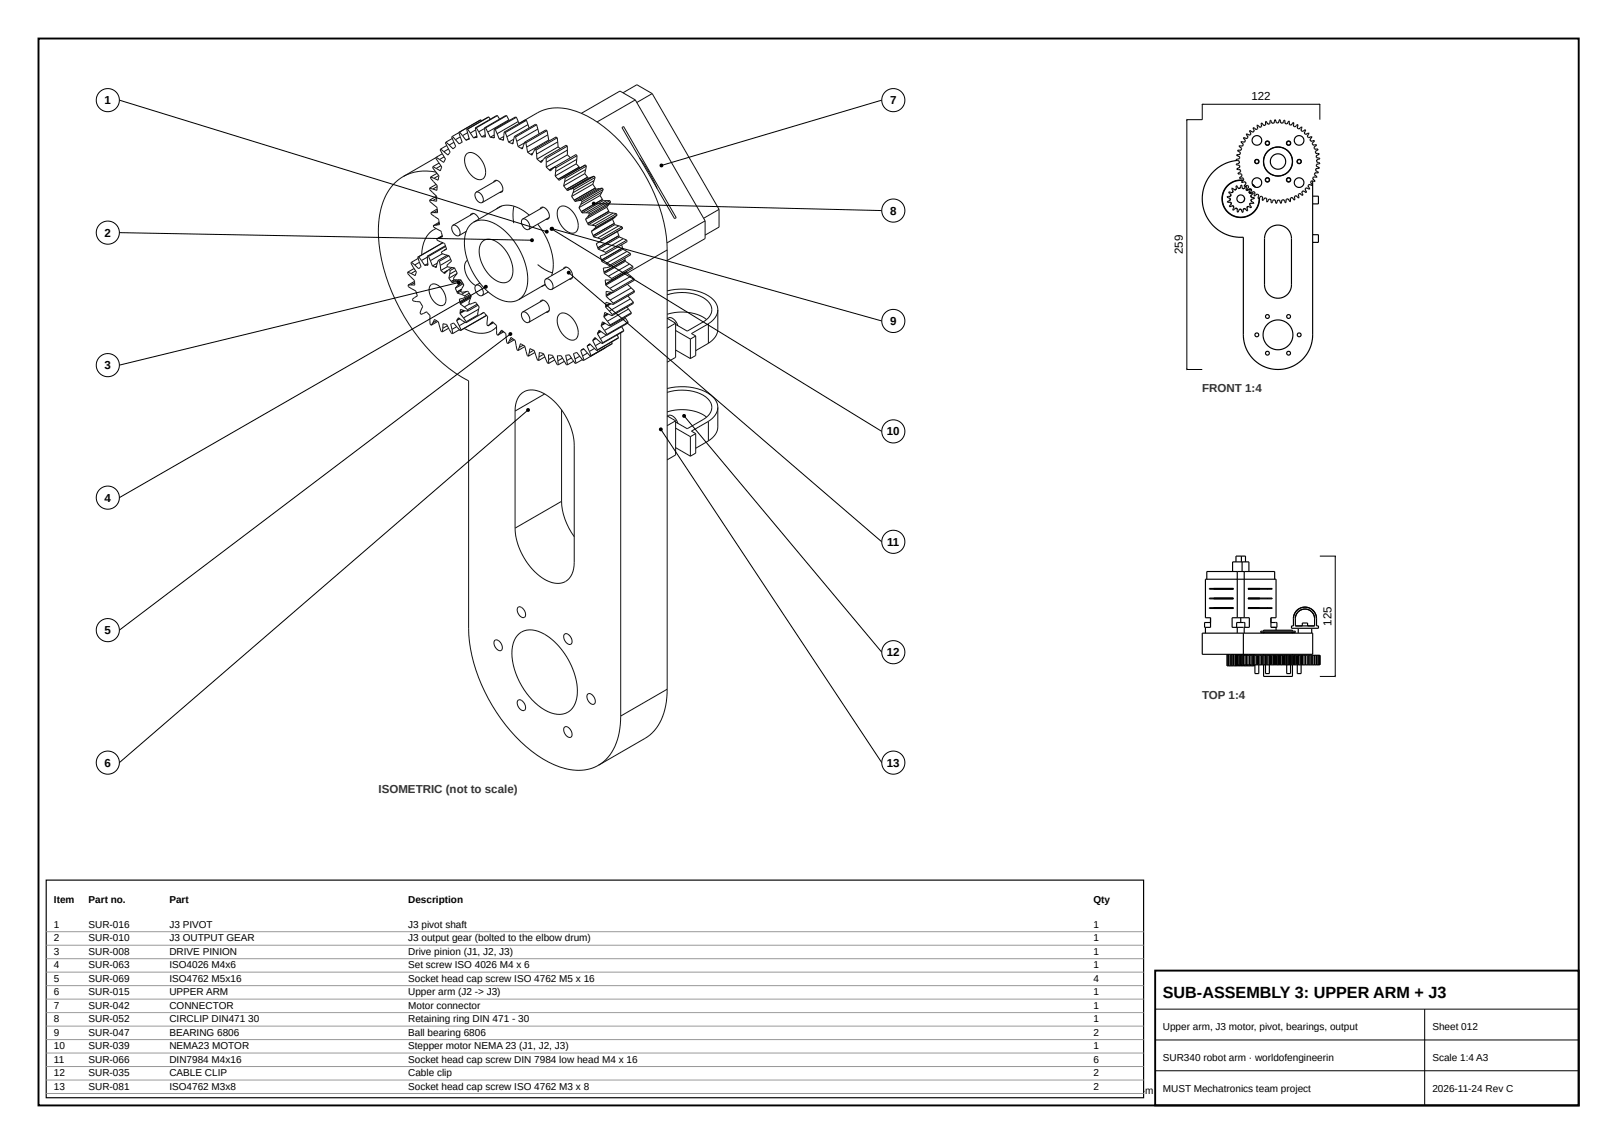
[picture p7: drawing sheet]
<svg xmlns="http://www.w3.org/2000/svg" width="420mm" height="297mm" viewBox="0 0 420 297" stroke-linecap="round" stroke-linejoin="round" font-family="sans-serif">
<defs><g id="words">
<text font-size="4.2" x="302" y="259">SUB-ASSEMBLY 3: UPPER ARM + J3</text>
<g font-size="3">
<text x="27.2" y="27.1">1</text>
<text x="231.2" y="27.1">7</text>
<text x="325" y="26.1">122</text>
<text x="231.2" y="55.7">8</text>
<text x="27.2" y="61.4">2</text>
<text x="307.2" y="66" transform="rotate(-90 307.2 66)">259</text>
<text x="231.2" y="84.4">9</text>
<text x="27.2" y="95.8">3</text>
<text x="230.3" y="113">10</text>
<text x="27.2" y="130.2">4</text>
<text x="230.4" y="141.7">11</text>
<text x="27.2" y="164.6">5</text>
<text x="345.8" y="162.5" transform="rotate(-90 345.8 162.5)">125</text>
<text x="230.3" y="170.4">12</text>
<text x="27.2" y="199">6</text>
<text x="230.3" y="199">13</text>
</g>
<g font-size="3" fill="#333">
<text x="312.2" y="101.9">FRONT 1:4</text>
<text x="312.2" y="181.6">TOP 1:4</text>
<text x="98.3" y="206">ISOMETRIC (not to scale)</text>
</g>
<g font-size="2.6">
<text x="14" y="234.5">Item</text>
<text x="23" y="234.5">Part no.</text>
<text x="44" y="234.5">Part</text>
<text x="106" y="234.5">Description</text>
<text x="284" y="234.5">Qty</text>
<text x="14" y="240.9">1</text>
<text x="14" y="244.4">2</text>
<text x="23" y="240.9">SUR-016</text>
<text x="23" y="244.4">SUR-010</text>
<text x="44" y="240.9">J3 PIVOT</text>
<text x="44" y="244.4">J3 OUTPUT GEAR</text>
<text x="106" y="240.9">J3 pivot shaft</text>
<text x="106" y="244.4">J3 output gear (bolted to the elbow drum)</text>
<text x="284" y="240.9">1</text>
<text x="284" y="244.4">1</text>
<text x="14" y="247.9">3</text>
<text x="14" y="251.4">4</text>
<text x="23" y="247.9">SUR-008</text>
<text x="23" y="251.4">SUR-063</text>
<text x="44" y="247.9">DRIVE PINION</text>
<text x="44" y="251.4">ISO4026 M4x6</text>
<text x="106" y="247.9">Drive pinion (J1, J2, J3)</text>
<text x="106" y="251.4">Set screw ISO 4026 M4 x 6</text>
<text x="284" y="247.9">1</text>
<text x="284" y="251.4">1</text>
<text x="14" y="254.9">5</text>
<text x="23" y="254.9">SUR-069</text>
<text x="44" y="254.9">ISO4762 M5x16</text>
<text x="106" y="254.9">Socket head cap screw ISO 4762 M5 x 16</text>
<text x="284" y="254.9">4</text>
<text x="14" y="258.4">6</text>
<text x="14" y="261.9">7</text>
<text x="23" y="258.4">SUR-015</text>
<text x="23" y="261.9">SUR-042</text>
<text x="44" y="258.4">UPPER ARM</text>
<text x="44" y="261.9">CONNECTOR</text>
<text x="106" y="258.4">Upper arm (J2 -&gt; J3)</text>
<text x="106" y="261.9">Motor connector</text>
<text x="284" y="258.4">1</text>
<text x="284" y="261.9">1</text>
<text x="14" y="265.4">8</text>
<text x="14" y="268.9">9</text>
<text x="23" y="265.4">SUR-052</text>
<text x="23" y="268.9">SUR-047</text>
<text x="44" y="265.4">CIRCLIP DIN471</text>
<text x="44" y="268.9">BEARING 6806</text>
<text x="64.4" y="265.4">30</text>
<text x="106" y="265.4">Retaining ring DIN 471 - 30</text>
<text x="106" y="268.9">Ball bearing 6806</text>
<text x="284" y="265.4">1</text>
<text x="284" y="268.9">2</text>
<text x="302" y="267.5">Upper arm, J3 motor, pivot, bearings, output</text>
<text x="372" y="267.5">Sheet 012</text>
<text x="14" y="272.4">10</text>
<text x="14" y="275.9">11</text>
<text x="23" y="272.4">SUR-039</text>
<text x="23" y="275.9">SUR-066</text>
<text x="44" y="272.4">NEMA23 MOTOR</text>
<text x="44" y="275.9">DIN7984 M4x16</text>
<text x="106" y="272.4">Stepper motor NEMA 23 (J1, J2, J3)</text>
<text x="106" y="275.9">Socket head cap screw DIN 7984 low head M4 x 16</text>
<text x="284" y="272.4">1</text>
<text x="284" y="275.9">6</text>
<text x="302" y="275.5">SUR340 robot arm · worldofengineerin</text>
<text x="372" y="275.5">Scale 1:4 A3</text>
<text x="14" y="279.4">12</text>
<text x="23" y="279.4">SUR-035</text>
<text x="44" y="279.4">CABLE CLIP</text>
<text x="106" y="279.4">Cable clip</text>
<text x="284" y="279.4">2</text>
<text x="14" y="282.9">13</text>
<text x="23" y="282.9">SUR-081</text>
<text x="44" y="282.9">ISO4762 M3x8</text>
<text x="106" y="282.9">Socket head cap screw ISO 4762 M3 x 8</text>
<text x="230" y="284">Units mm · First-angle projection (ISO 128-30) · ISO 2768-</text>
<text x="284" y="282.9">2</text>
<text x="297.4" y="284">m</text>
<text x="302" y="283.5">MUST Mechatronics team project</text>
<text x="372" y="283.5">2026-11-24 Rev C</text>
</g>
</g></defs>
<path d="M10 10h400v277h-400zM300 252h110v35h-110z" fill="none" stroke="#000" stroke-width=".5"/>
<path d="M31 26l111 34.2M342.8 31.1v-4h-30.6v4h-4v64.8h4M342.8 144.4h4v31.2h-4M300 262h110M300 270h110M300 278h110M370 262v25" fill="none" stroke="#000" stroke-width=".26"/>
<g fill="none" stroke="#111" stroke-width=".26">
<path d="M114.4 38.7l.9 .7M114.4 38.7l-.1 .2 1.4 2.4-.1 .2M114.9 39.9l-1.6 .9M115.3 39.4l1 .9 .5-.6M115.8 36.9l.9 .8M115.8 36.9l-.1 .2 1.2 2.4-.1 .2M116 37.8l-1.6 .9M116.5 38.7l-1.2 .7M116.8 39.7h.1M117.5 36l-1.7 .9M117.5 35.4l.8 .9M117.5 35.4l-.2 .2 1.1 2.4-.7 .7-1-1"/>
<path d="M117.9 37l-1.2 .7M118.3 36.3l.9 1.1 .6-.4M119.1 34.4l.3-.1 .7 .9M119.1 34.4l.4 1.1M119.2 34.4l-1.7 1M119.5 35.5l.5 1.4-.2 .1M119.5 35.5l-1.2 .8M119.8 37h.1M120.1 35.2l.9 1.2M121.2 33.6l.7 2.5-.2 .1M121.4 34.5l-1.3 .7M121.4 33.5l.7 1"/>
<path d="M121.4 33.5l-.2 .1M121.7 36.2l-.7 .2M121.7 36.2h.1M121.8 35.9l-.8 .5M121.9 36.1l-.2 .1M122.1 34.5l.9 1.3M123.4 33.2l.5 2.4-.2 .1M123.5 33.7l-1.4 .8M123.7 35.7h.1M123.7 35.7l-.7 .1M123.7 33.2l.6 1M123.7 33.2h-.3"/>
<path d="M123.8 35.3l-.8 .5M123.9 35.6l-.2 .1M124.3 34.2l.8 1.3M124.9 31.1l.2 .3M124.9 31.1l-.3 .1M124.9 31.1l-5.8 3.3M125.8 33.2h.3M125.8 33.2l.3 2.3h-.2M125.8 35.5h.1M125.8 35.5h-.7M125.8 35.5l.3-.1-.2 .1M125.8 33.4l-1.5 .8"/>
<path d="M126 35l-.9 .5M126.1 33.2l.6 1.1M126.7 34.3l.6 1.3M126.9 30.4l.4 .6M126.9 30.4l-5.7 3.2M126.9 30.4l-5.5 3.1M127.3 35.6l.8 .2M128.1 35.8h.1M128.3 33.6h.3M128.3 33.6l.1 2.2h-.3M128.3 35.1l-1 .5M128.4 35.6l-.3 .2"/>
<path d="M128.6 33.6l.5 1.1M129.1 34.7l.6 1.4M129.2 30l.5 .9M129.2 30l-5.8 3.2M129.2 30l-5.5 3.2M129.7 36.1l.8 .2M130.5 36.3h.1M130.8 36.2l-.3 .1M130.8 35.4l-1.1 .7M130.9 34.3l.3 .1M130.9 34.3l-.2 2.1-.2-.1M131.2 34.4l.4 1.1"/>
<path d="M131.6 30l.5 1.1M131.6 30h-.3l-5.5 3.2M131.6 30l-5.5 3.2M131.6 35.5l.5 1.4M132.1 36.9l.8 .4M132.1 31.1l.1 .2M132.1 31.1l-5.4 3.2M132.9 37.3h.1M132.9 37.3l.3-.2-.3 .2M133.4 36.1l-1.3 .8M133.6 35.4l.3 .2M133.6 35.4l-.4 2-.3-.1"/>
<path d="M133.9 35.6l.3 1.1M134.1 30.5l.5 1.1M134.1 30.5l-.3-.1-5.5 3.2M134.1 30.5l-5.5 3.1M134.2 36.7l.3 1.4M134.5 38.1l.9 .4M134.6 31.6l.2 .5 4.7-2.8a12.5 12.5 0 0 1 11.6 .2 38.4 38.4 0 0 1 17 17.1 39.6 39.6 0 0 1 5.2 18.3M134.6 31.6l-5.5 3.1M135.4 38.5h.1M135.4 38.5l.4-.2-.4 .2M136.2 37.1l-1.7 1M136.3 36.9l.3 .2"/>
<path d="M136.3 36.9l-.6 1.8-.3-.2M136.6 37.1l.2 1.1M136.7 31.2l.4 1.2M136.7 31.2l-.3-.1-5.5 3.2M136.7 31.2l-5.5 3.2M136.8 38.2l.2 1.3M137 39.5l.8 .6M137.1 32.4l.3 .8M137.1 32.4l-5.5 3.1M138.3 39.9l-.4 .2M138.4 39.8l-.6 .3M138.9 38.7l.3 .3"/>
<path d="M138.9 38.7l-.8 1.6-.2-.2M139.2 39l.1 1M139.4 32.4l.3 1.1M139.4 32.4l-.3-.1-5.5 3.1M139.4 32.4l-5.5 3.2M139.7 33.5l.3 1.3M139.7 33.5l-5.5 3.2M142 33.9l.3 1.1M142 33.9l-.2-.2-5.5 3.2M142 33.9l-5.4 3.2M142.3 35l.2 1.4M142.3 35l-5.5 3.2"/>
<path d="M142.5 36.4l.2 .1M142.5 36.4l-5.5 3.1M144.7 35.8l.1 1M144.7 35.8l-.3-.2-5.5 3.1M144.7 35.8l-5.5 3.2M144.8 36.8l.1 1.3M144.8 36.8l-5.5 3.2M144.9 38.1l.6 .5M144.9 38.1l-5.4 3.2M147.3 38v1M147.3 38l-.3-.3-5.5 3.2M147.3 38l-5.5 3.1"/>
<path d="M147.3 39v1.2M147.3 39l-5.4 3.1M161.5 33.1l.5-.2 13.6 23.6-.4 .3zM161.8 24.1l3.6-2.1 4 2.3M165 25.9l18.1 31.4M165 25.9l-4-2.3-10 5.8M165 25.9l-9.9 5.8M169.4 24.3l-4 2.3M169.4 24.3l17.3 30.1M104.7 45.9a14.3 14.3 0 0 0-6.3 11.6 42.2 42.2 0 0 0 6.6 24.7 42.7 42.7 0 0 0 16.7 16.7v64.2a43.9 43.9 0 0 0 13.5 29.5 24.6 24.6 0 0 0 13.6 7.3 10.7 10.7 0 0 0 6.6-1.2M111.6 48.9l.8 .2M111.6 48.9v.3l1.8 1.8v1.3l-1-.2"/>
<path d="M111.6 52v.3l1.9 1.6 .1 1.3h-.9M111.6 52l.8 .1M111.8 46l.9 .3M111.8 46v.3l1.8 1.9-.1 .3M111.9 55.2l.1 .4 1.9 1.3 .3 1.4-1 .1M112.4 43.3l.9 .4M112.4 43.3l-.1 .2 1.7 2.2-.1 .2M112.5 58.6l.1 .4 1.9 1 .1 .4M112.7 55.2h-.8M113.2 44.7a12.3 12.3 0 0 0-8.5 1.2M113.2 58.4l-.7 .2M113.3 59.3a6.3 6.3 0 0 0-3.7 5.8l-.1 1.1"/>
<path d="M113.3 40.9l-8.6 5M113.3 47.9l-1.7 1M113.3 40.8l.8 .6M113.3 40.8l-.1 .3 1.5 2.2-.3 1.1-1.1-.7M113.4 50.9l-1.8 1.1M113.4 51.5l-1 .6M113.5 45l-1.7 1M113.5 48.5v.9l-1.1-.3M113.5 48.5h.1M113.5 48.4l-1.1 .7M113.5 54.3l-1.6 .9M113.6 54.7l-.9 .5"/>
<path d="M113.9 45.9l-.1 .9-1.1-.5M113.9 45.9h.1M113.9 45.6l-1.2 .7M114 42.3l-1.6 1M114 57.7l-1.5 .9M114.1 58l-.9 .4M114.1 41.4l1.1 .8 .4-.7M114.5 43l-1.2 .7M115.3 40.7l-1.2 .7M115.6 41.5h.1M117.6 58.5a1.79 1.79 0 0 1 1.6 2.7M117.6 58.5a1.79 1.79 0 0 0 1.6 2.7"/>
<path d="M121.1 40a1.99 1.99 0 0 1 2.9 .4 4.8 4.8 0 0 1 1.7 5.8 1.94 1.94 0 0 1-2.9-.3 5.1 5.1 0 0 1-1.8-5.7zM122.2 55.9a1.02 1.02 0 0 1 1-.5 1.02 1.02 0 0 1 .8 .8l.4 .7M123 55.4l-5.4 3.1M123 57.7a6.6 6.6 0 0 1 7 1.4 18 18 0 0 1 7 14.5 5.4 5.4 0 0 1-2.4 4.2M123 57.7a6.2 6.2 0 0 0-2.4 6.3 18.1 18.1 0 0 0 9 13.7l.8 .3a5 5 0 0 0 4.2-.2M123.7 49.9a1.79 1.79 0 0 1 1.5 2.7M123.7 49.9a1.79 1.79 0 0 0 1.5 2.7M128.2 47.3a.9 .9 0 0 1 .8-.5 .9 .9 0 0 1 .8 .6 1.75 1.75 0 0 1 .4 2.5l-.5 .1M128.9 54.3a5.4 5.4 0 0 1 6.4 .1l2.2 1.5M129 46.8l-5.3 3.1M130.3 53.5l-7.3 4.2M130.5 49.5l-5.3 3.1"/>
<path d="M133.5 53.5l-.3 2.1 .2 2.3M135.7 56.9a1.79 1.79 0 0 1 1.6 2.7M135.7 56.9a1.79 1.79 0 0 0 1.6 2.7M137.3 55.7h.1M137.8 40.1h.1M139.3 40l.2 1.3M139.5 41.3l.8 .7M139.7 58.2a15.7 15.7 0 0 1 3.7 12.7l-.2 .7M140.3 54.3a.9 .9 0 0 1 .8-.6 .9 .9 0 0 1 .8 .6 1.75 1.75 0 0 1 .4 2.6h-.5M140.3 42h.1M141 41.6l-.7 .4M141.1 53.8l-5.4 3.1"/>
<path d="M141.5 40.9l.3 .2M141.5 40.9l-1 1.3-.2-.2M141.8 41.1l.1 1M141.9 43.4l.8 .7M141.9 42.1v1.3M142.6 56.5l-5.3 3.1M142.7 44.1v.1M144 43.4l-1.3 .8M144.1 43.3l-1.4 .8M144.1 43.3l.3 .3M144.1 43.3l-1.2 1.1-.2-.2M144.2 45.7l.7 .8"/>
<path d="M144.3 44.5l-.1 1.2M144.4 43.6l-.1 .9M144.9 46.5l.1 .1M145.2 53.9a1.99 1.99 0 0 1 2.9 .4 4.8 4.8 0 0 1 1.6 5.8 1.94 1.94 0 0 1-2.8-.3 5.1 5.1 0 0 1-1.9-5.7zM145.9 46.3l-.7 .5-.2-.2M146.4 48.3l.7 .9M146.6 47.2l-.2 1.1M146.8 46.3l-.2 .9M146.8 46.3l-.3-.3-.6 .3M147.1 49.2h.1M147.1 49.2l.2 .3M147.3 40.2l.8 .8"/>
<path d="M147.3 40.2l-5.4 3.2M148.1 49.1l-.8 .4M148.4 51l.7 1M148.8 50l-.4 1M148.8 48.9l.3 .3M148.8 48.9l-.7 .2M149.1 49.2l-.3 .8M149.1 52h.1M149.1 52l.2 .3M149.7 42.5l.7 .9M149.7 42.5l-5.5 3.2M149.8 41.4l-.1 1.1"/>
<path d="M149.8 41.4l-5.5 3.1M149.9 40.4l-.1 1M149.9 40.4l-.3-.3-5.5 3.2M149.9 40.4l-5.5 3.2M150.2 52.1l-.9 .2M150.4 53.9l.6 1M150.4 43.4h.1M150.4 43.4l-5.5 3.1M150.4 43.4l.2 .2M150.4 43.4l-5.4 3.2M150.8 53.1l-.4 .8M150.9 52l.3 .4"/>
<path d="M150.9 52l-.7 .1M151 54.9v.1M151 55l.1 .3M151.2 52.4l-.4 .7M151.9 45.1l.7 .9M151.9 45.1l-5.5 3.2M152 42.8l.3 .3M152 42.8l-.6 .4M152 42.8l-6.1 3.5M152.1 57l.5 1M152.1 55.2l.8 .1M152.1 55.2l-1 .1"/>
<path d="M152.1 44l-.2 1.1M152.1 44l-5.5 3.2M152.3 43.1l-.2 .9M152.3 43.1l-5.5 3.2M152.6 46h.1M152.6 46l-5.5 3.2M152.6 58h.1M152.6 46l.2 .3M152.6 58l.2 .4M152.6 56.2l-.5 .8M152.8 58.4l1 .1M152.8 46.3l-5.5 3.2"/>
<path d="M152.9 55.3l.2 .3M153.1 55.6l-.5 .6M153.6 46l-.8 .3M153.6 46l-5.5 3.1M153.8 58.5l.8 .1M153.9 47.8l.7 1M153.9 47.8l-5.5 3.2M154.2 59.5l-.6 .6M154.3 46.9l-.4 .9M154.3 46.9l-5.5 3.1M154.3 45.7l.3 .4M154.3 45.7l-.7 .3"/>
<path d="M154.3 45.7l-5.5 3.2M154.6 46.1l-.3 .8M154.6 46.1l-5.5 3.1M154.6 58.6l.2 .4M154.6 48.8h.1M154.6 48.8l-5.5 3.2M154.6 48.8l.2 .3M154.8 59l-.6 .5M154.8 49.1l-5.5 3.2M155.7 49l-.9 .1M155.7 49l-5.5 3.1M155.8 50.8l.6 1"/>
<path d="M155.8 50.8l-5.4 3.1M156.3 49.9l-.5 .9M156.3 49.9l-5.5 3.2M156.4 48.8l.3 .4M156.4 48.8l-.7 .2M156.4 48.8l-5.5 3.2M156.4 51.8h.1M156.4 51.8l-5.4 3.1M156.5 51.8l.1 .3M156.5 51.8l-5.5 3.2M156.6 52.1l-5.5 3.2M156.7 49.2l-.4 .7"/>
<path d="M156.7 49.2l-5.5 3.2M157.6 53.8l.5 1M157.6 53.8l-5.5 3.2M157.6 52.1h.8M157.6 52.1h-1M157.6 52.1l-5.5 3.1M158.1 54.8v.1M158.1 54.8l-5.5 3.2M158.1 54.9l.2 .3M158.1 54.9l-5.5 3.1M158.1 53.1l-.5 .7M158.1 53.1l-5.5 3.1"/>
<path d="M158.3 55.2l1 .1M158.3 55.2l-5.5 3.2M158.4 52.1l.2 .4M158.4 52.1l-5.5 3.2M158.6 52.5l-.5 .6M158.6 52.5l-5.5 3.1M159.1 56.9l.4 1.1M159.1 56.9l-5.5 3.2M159.3 55.3l.8 .2M159.3 55.3l-5.5 3.2M159.5 58h.1M159.5 58l-5.5 3.2"/>
<path d="M159.5 58l.2 .3M159.7 58.3l1 .3M159.7 58.3l-5.5 3.2M159.7 56.3l-.6 .6M159.7 56.3l-5.5 3.2M160.1 55.5l.1 .3M160.1 55.5l-5.5 3.1M160.2 55.8l-.5 .5M160.2 55.8l-5.4 3.2M160.7 58.6l.8 .3M160.7 58.6l-5.5 3.2M161.5 58.9l.2 .4"/>
<path d="M161.5 58.9l-5.4 3.2M161.7 59.3l-6.1 3.5M161.7 59.3l-5.5 3.1M166.1 41a37.1 37.1 0 0 1 4.5 7.9M183.1 57.3v4.6l-9.8 5.7M183.1 57.3l-9.9 5.8M186.7 54.4v4.6l-3.6 2M186.7 54.4l-4 2.3M105.9 70.7v.3l1.8 1.8v1.2h-1M105.9 70.7l.9 .3M106 74v.4l.9 .6a2.06 2.06 0 0 1 1.5 1.8l-1.3 .9 .2 .4 1.8 .3 .7 1.2-.7 1.7 .2 .3 1.5-.7 .9 1v2.3l.3 .2M106.7 74h-.7"/>
<path d="M106.9 68.1l.8 .7M106.9 68.1l-.2 .2 1.4 2.4v.1M107.5 69.7l-1.6 1M107.7 73l-1.7 1M107.7 73.4l-1 .6M107.7 68.8l1 1 .5-.4M107.9 70.3l-1.1 .7M108 70.9l-.2 .7-1-.6M108.1 70.8l-.1 .1M108.5 66.8l.9 2.5-.2 .1M108.6 67.1l-1.7 1M108.7 66.7l.8 .9"/>
<path d="M108.7 66.7l-.2 .1M108.9 68.1l-1.2 .7M109.2 69.4h.1M109.5 67.6l.8 1.3M110.9 68.8l-.6 .1M111 66.5l.3 .1M111 66.5l.1 2.3h-.2M111 66.8l-1.5 .8M111.1 68.4l-.8 .5M111.1 68.7l-.1 .1M111.3 66.6l.5 1.1M111.8 67.7l.5 1.4"/>
<path d="M111.8 74.1a1.91 1.91 0 0 1 2.8 .8 3.6 3.6 0 0 1 .8 4.2 2.18 2.18 0 0 1-3-1.2 3.5 3.5 0 0 1-.6-3.8zM112.3 69.1l.7 .2M113.3 69.2l-.2 .2M113.3 69.2l-.3 .1M113.4 62l.1 .4 2 .8 .1 .3M113.6 68.3l-1.3 .8M113.8 67.6l.3 .2M113.8 67.6l-.5 1.9-.3-.2M114.1 61.7l-.7 .3M114.1 67.8l.2 1.1M114.3 68.9l.2 1.3M114.5 70.2l.7 .6"/>
<path d="M114.6 60.4h.1M114.6 60.4l.3 1.1-.8 .2M114.9 61.2l-1.5 .8M114.9 65.9l-3.1 1.8M114.9 61.3l-.8 .4M115 63l-6.5 3.8M115 63l-6.3 3.7M115.2 70.8h.1M115.6 63.5v.1M115.6 63.6l.4 1.1-1.4 .8 .2 .3 1.8 .6M115.7 63.8l-4.7 2.7M115.7 64l-4.4 2.6"/>
<path d="M116.1 70.3l-.9 .5M116.2 66.3l-2.4 1.3M116.2 69.2l-1.7 1M116.2 70.2l-1 .6M116.6 72.2l.6 .9M116.6 66.4l-2.5 1.4M116.6 69.9l.3 .3M116.6 69.9l-1.1 1.1-.3-.2M116.6 66.4l.6 1.4-1.1 1.1 .1 .4 1.8 .3 .7 1.3-1 1.4 .2 .3M116.8 71.2l-.2 1M116.9 70.2l-.1 1M117 67.3l-2.7 1.6"/>
<path d="M117.2 73.1h.1M117.2 73.1l.2 .3M117.4 69.5l-.8 .4M117.9 72.6h1.8l.8 1.4-.9 1.5 .3 .4 1.6-.3 .9 1.3-.7 1.8 .3 .3 1.5-.6 .9 1.3-.4 1.9 .3 .3M117.9 72.6l-.7 .5M118 72.6l-.8 .5M118.1 69.6l-1.2 .6M118.2 74.8l.5 1M118.3 73.2l-.9 .2M118.4 70.3l-1.6 .9M118.6 72.7l-1.2 .7M118.7 75.8l.1 .3"/>
<path d="M118.7 71l-2.1 1.2M118.8 76.1l1 .3M118.8 74.2l-.6 .6M119 73.1l.2 .4M119 73.1l-.7 .1M119.2 72.6l-.9 .6M119.2 73.5l-.4 .7M119.5 78.6h.1M119.5 78.6v.3M119.5 78.9l1.1 .8M119.7 75.6l-.9 .5M119.7 72.7l-.7 .4"/>
<path d="M119.8 76.4l.9 .4M119.8 72.9l.1 .1M119.9 75.1l-1.2 .7M119.9 73.1l-.7 .4M120.1 73.4l-1.3 .8M120.3 73.7l-2.1 1.1M120.6 79.7l.8 .7M120.7 76.8l.1 .4M120.8 77.2l-1.5 .5 .2 .9M121.1 60.1l-1.9 1.1M121.1 75.7l-1.3 .7M121.4 67.6a3.4 3.4 0 0 0-.1 4.2l1 1.4 1.2 .9"/>
<path d="M121.8 76.1l-1.1 .7M121.9 78.9l-1.3 .8M122.1 76.5l-1.3 .7M122.2 77.4l-2.7 1.5M122.3 77l-2.8 1.6M123.7 74a1.79 1.79 0 0 1 1.5 2.7M123.7 74a1.79 1.79 0 0 0 1.5 2.7M123.7 78.7h.1M123.9 79l-2.5 1.4M124.1 79.2l-2.7 1.6M124.6 73.5l-.9 .5M125.2 62.8a2.77 2.77 0 0 1 3.6-.1 9.3 9.3 0 0 1 4.3 8.5 2.58 2.58 0 0 1-4.3 1.6 9.2 9.2 0 0 1-4.2-8.9z"/>
<path d="M126.8 75.8l-1.6 .9M139.6 68.7l1.9 1.3 2 .9M140.3 78.4a.9 .9 0 0 1 .8-.5 .9 .9 0 0 1 .8 .6 1.75 1.75 0 0 1 .4 2.5l-.5 .1M141.1 77.9l-5.4 3.1M141.6 73.8l-7 4M141.6 73.9l-1 .5M141.8 72.4a1.79 1.79 0 0 1 1.5 2.7M141.8 72.4a1.79 1.79 0 0 0 1.5 2.7M143.5 66.5h.1M146.3 69.8a.89 .89 0 0 1 .9-.5 .89 .89 0 0 1 .7 .6 1.74 1.74 0 0 1 .5 2.5l-.5 .1M147.1 69.4l-5.3 3M148.7 72l-5.4 3.1"/>
<path d="M153.6 60.1l.4 1.1M154 61.2h.1M154 61.2l.2 .3M154.2 61.5l1 .3M155.2 61.8l.9 .3M155.2 64.3v.1M155.2 64.4l.1 .3M155.3 64.7l1.1 .4M155.6 62.8l-.7 .5 .3 1M156.1 62.1l.1 .3M156.2 67.5v.1M156.2 67.6l.1 .3"/>
<path d="M156.2 62.4l-.6 .4M156.3 67.9l1 .6M156.4 65.1l.9 .4M156.9 70.7v.3M156.9 71l1.1 .7M157.3 79.7l.9 1.1M157.3 65.5l.1 .4M157.3 79.4h.1M157.3 73.7v.3M157.3 79.4v.3M157.3 74l1.1 .9M157.3 68.5l.9 .5"/>
<path d="M157.4 65.9l-1.5 .5 .3 1.1M157.4 76.6v.3M157.4 76.9l1 1M158 71.7l.9 .6M158.2 69l.1 .3M158.3 69.3l-1.6 .3 .2 1.1M158.3 78.8l-1 .6M158.4 74.9l.8 .7M158.4 77.9l.9 .8M158.7 78.9l-1.4 .8M158.7 75.9l-1.3 .7M158.8 75.9l-1.4 .8"/>
<path d="M158.9 72.3v.4M158.9 72.7h-1.7l.1 1M159.2 75.9l-1.8 1M159.2 75.6v.3M159.2 75.9l-1.8-.3v1M159.2 79l-1.8-.5-.1 .9M159.3 78.7l-.1 .3M160.3 60.1l.4 1.1M160.7 61.2h.1M160.7 61.2l-5.5 3.1M160.7 61.2l.1 .3M160.7 61.2l-5.5 3.2"/>
<path d="M160.8 61.5l1.1 .5M160.8 61.5l-5.5 3.2M161.4 63.6l.3 .8M161.7 64.4h.1M161.7 64.4l-5.5 3.1M161.7 64.4l.1 .3M161.7 64.4l-5.5 3.2M161.8 64.7l1 .6M161.8 64.7l-5.5 3.2M161.9 62l.9 .4M161.9 62l-5.5 3.1M162.3 67l.1 .5"/>
<path d="M162.4 67.5v.3M162.4 67.5l-5.5 3.2M162.4 67.8l1.1 .8M162.4 67.8l-5.5 3.2M162.8 70.5h.1M162.8 62.4l.1 .3-5.5 3.2M162.8 62.4l-5.5 3.1M162.8 70.5v.4M162.8 70.5l-5.5 3.2M162.8 70.9l1 .8M162.8 70.9l-5.5 3.1M162.8 79.7l.4 .5"/>
<path d="M162.8 65.3l.9 .5M162.8 65.3l-5.5 3.2M162.9 73.8l1 .9M163 76.8l.7 .8M163.5 68.6l.8 .6M163.5 68.6l-5.5 3.1M163.7 65.8l.1 .4-5.5 3.1M163.7 65.8l-5.5 3.2M163.7 77.6l.8 .9M163.7 77.6l-5.5 3.2M163.8 71.7l.9 .7M163.8 71.7l-5.4 3.2"/>
<path d="M163.9 74.7l-5.5 3.2M163.9 74.7l.8 .8M164.3 69.2l.1 .3-5.5 3.2M164.3 69.2l-5.4 3.1M164.5 78.5v.3l-5.5 3.2M164.5 78.5l-5.5 3.1M164.7 72.4l-5.5 3.2M164.7 72.4v.4l-5.5 3.1M164.7 75.5v.4l-5.5 3.1M164.7 75.5l-5.4 3.2M173.3 75.5a13.3 13.3 0 0 1 12 2.3 3.8 3.8 0 0 1 1.1 2.6M173.3 76.5a11.3 11.3 0 0 1 10.5 1.7 3.1 3.1 0 0 1-.7 5.1l-4.6 2.7-3-1.8"/>
<path d="M173.3 64.9v114M173.3 64.9l-10.4 6M112.4 83.8l-.4 .6M113.1 83.1h.1M113.1 83.1l-.2-.2-.5 .9M113.1 83.1l.7 .4 .8 2.5 .3 .2M113.4 83.2l-1 .6M113.7 83.4l-1.7 1M115 85.2v-1.2l1 .2 1.3 2.4h.3M115 85.2l-.1 1M116.2 84.6l-1.2 .6M116.5 85.2l-1.6 1"/>
<path d="M117.2 84.1h.1M117.2 84.1h-.2l.4 1.4M117.2 84.1l.6-.2 1.7 1.9M117.4 85.5l.2 1.1M118.6 83.2l.7 1.4M118.6 84.8l-1.2 .7M118.7 83.1l-.1 .1M118.7 83.1l.4-.6 1.9 1.3M118.7 83.1h.1M118.7 83.1l.6-.4-.6 .4M119.3 84.6l.4 1.1M119.3 85.6l-1.7 1"/>
<path d="M119.4 82.7l-.8 .5M119.4 81.4l1 1.1M119.5 81.2l-.1 .2M119.5 81.1v.1M119.7 85.7l-.2 .1M120.4 82.5l.7 1M120.4 80.6l-.9 .5M120.5 80.6l-1 .6M120.7 80.7l-1.3 .7M120.8 83.7l-1.5 .9M121.1 83.5l-.1 .3M121.4 80.4v.4"/>
<path d="M121.4 80.8l-1.8-.5-.1 .8M124.2 81.7l-3.1 1.8M124.3 80.3l-3.9 2.2M124.9 81.6l-3.9 2.2M125.7 81.1l-.8 .5M125.9 81.3v.1M125.9 81.3l-.3-.2-.7 .5M125.9 81.4l.7 .8-.2 2.1 .3 .3M126.3 81.8v.1M126.3 81.9l-6.6 3.8M126.3 81.9l-6.8 3.9M127.3 84.1l-.6 .5"/>
<path d="M128.1 83.7l-.8 .4M128.2 83.8l.8 .7v2.3l.3 .2M128.2 83.8l-.3-.3-.6 .6M128.2 83.8l-1.5 .8M129 84.9a6.2 6.2 0 0 1-7.5 .9l-1-.5M129.7 86.5l-.4 .5M130.5 85.9l.9 .7 .2 2.4 .3 .2M130.5 85.9l-.2-.2-.6 .8M130.6 86l-.9 .5M130.8 86.1l-1.5 .9M132.3 88.5l-.4 .7M132.9 87.8h.1"/>
<path d="M132.9 87.8l-.2-.2-.4 .9M133 87.8l.8 .6 .5 2.4 .3 .2M133.2 88l-.9 .5M133.6 88.2l-1.7 1M134.8 90.2l.4-1 1.1 .6 .6 2.5 .3 .2M134.8 90.2l-.2 .8M135.7 81a1.79 1.79 0 0 1 1.6 2.7M135.7 81a1.79 1.79 0 0 0 1.6 2.7M135.9 89.6l-1.1 .6M136.3 90l-1.7 1M137.4 91.6l-.2 .9M137.9 90.6h.1"/>
<path d="M137.9 90.6l-.3-.1-.2 1.1M137.9 90.6l.8 .4 .9 2.5 .3 .1M138.6 90.9l-1.2 .7M138.9 91.5l-1.7 1M140 92.7l.1-1.2 1 .3 1.1 2.5 .3 .1M140 92.7l-.1 .9M140.3 91.6h.1M141.2 92l-1.2 .7M141.5 92.7l-1.6 .9M142.5 93.4v1M142.6 80.6l-5.3 3.1M142.7 92.1h.1"/>
<path d="M142.7 92.1h-.3l.1 1.3M142.7 92.1l.8 .2 1.2 2.4h.3M143.7 92.7l-1.2 .7M144.1 93.4l-1.6 1M144.9 93.7l.1 1M145 92.4h.1M145 92.4h-.3l.2 1.3M145 92.4h.7l1.4 2.3h.3M145.2 81.7a1.98 1.98 0 0 1 2.9 .4 4.8 4.8 0 0 1 1.6 5.8 1.94 1.94 0 0 1-2.8-.3 5.1 5.1 0 0 1-1.9-5.7zM146.1 93l-1.2 .7M146.6 93.8l-1.6 .9M147.1 92.2h.1"/>
<path d="M147.1 92.2l-.2 .1 .3 1.3M147.1 92.2l.7-.1 1.6 2.3 .2-.1M147.2 93.6l.2 1.1M148.4 92.9l-1.2 .7M149 93.8l-1.6 .9M149.1 91.7l-.2 .1 .4 1.4M149.2 91.7l.6-.2 1.6 2.1 .3-.1M149.2 91.7h-.1M149.3 93.2l.3 1.1M150.6 92.5l-1.3 .7M151 90.9l-.2 .1 .5 1.4M151.2 93.4l-1.6 .9"/>
<path d="M151.3 92.4l.4 1.1M151.6 90.5l1.7 2M151.6 90.5l-.6 .4M151.6 90.6l-.6 .3M152.5 89.9l.6 1.3M152.6 91.7l-1.3 .7M152.6 89.7l-.1 .2M152.6 89.7l.5-.5 1.9 1.8M152.6 89.7h.1M153.1 91.2l.4 1.1M153.3 89.4l-.7 .3M153.3 89.4l-.8 .5"/>
<path d="M153.5 92.3l-.2 .2M153.9 88.4l.7 1.3M154 88.2l-.1 .2M154.1 88.2l.4-.6 1.9 1.6M154.1 88.2h-.1M154.4 90.5l-1.3 .7M154.6 89.7l.5 1.1M154.7 87.8l-.6 .4M154.8 87.9l-.9 .5M155.1 86.6l.8 1.3M155.1 90.8l-.1 .2M155.2 86.4l-.1 .2"/>
<path d="M155.3 86.4l.3-.7 1.9 1.4M155.3 86.4h-.1M155.9 87.9l.6 1.1M156 86l-.7 .4M156 86l-.8 .4M156 88.9l-1.4 .8M156.1 86.1l-1 .5M156.1 84.6l.9 1.2M156.2 84.3l-.1 .3M156.2 84.3l.3-.8 1.9 1.1M156.2 84.3h.1M156.5 89l-.1 .2"/>
<path d="M156.8 82.2l.9 1.2M156.9 82l-.1 .2M156.9 82h.1M157 85.8l.6 1M157 83.9l-.8 .4M157.1 90.3l-5.4 3.2M157.2 84l-1.1 .6M157.5 87l-1.6 .9M157.6 86.8l-.1 .3M157.7 83.4l.8 1M157.8 81.4l-.9 .6M158 81.6l-1.2 .6"/>
<path d="M158.2 80.8l.8 .8M158.5 84.4l-.1 .2M158.8 88.8l.2 .4M159 82l-2-.9-.1 .9M159 89.2l-5.7 3.3M159 89.2l-5.5 3.1M159 81.6v.4M160.3 87l.3 .7M160.6 87.7l-5.6 3.3M160.6 87.7l-5.5 3.1M161.2 86.4v99.5M161.4 84.8l.6 1"/>
<path d="M162 85.8l-5.6 3.4M162 85.8l-5.5 3.2M162.3 82.4l.1 .2M162.4 82.6l.7 1M162.4 82.6l-5.4 3.2M163.1 83.6l-.1 .3-5.5 3.2M163.1 83.6l-5.5 3.2M163.2 80.2l.8 1M163.2 80.2l-5.5 3.2M164 81.2l-.1 .3-5.5 3.1M164 81.2l-5.5 3.2M173.3 81.6a11.7 11.7 0 0 1 10.2 1.4"/>
<path d="M173.3 82.6l2.2 1.3M173.3 82.7l.3-.2a1.97 1.97 0 0 1 2.3 1.6l.1 .5M175.5 83.9v8.9l-2.2 1.2M175.5 83.9l-2.2 1.3M175.5 85.8l3.8 2.2M175.5 90.9l3.8 2.2M179.3 88v5.1M180.7 87.2v5.1l-1.4 .8M180.7 87.2l-1.4 .8M184 84.1v5M184 84.1l-4.4 2.5 1.1 .6M184 89.1l-3.3 1.9"/>
<path d="M186.4 80.4a4.5 4.5 0 0 1-2.4 3.7M186.4 80.4v5.1a4.5 4.5 0 0 1-2.4 3.6M133.8 106.7a4.8 4.8 0 0 1 3.5-5.4 9.2 9.2 0 0 1 7.6 3.9 17.1 17.1 0 0 1 4.2 10.4v30.4a4.8 4.8 0 0 1-3.5 5.4 9.2 9.2 0 0 1-7.6-3.9 17 17 0 0 1-4.2-10.4M133.8 106.7v30.4M141.4 102.3l-7.6 4.4M145.8 106.4v23.8M173.3 100.9a13.3 13.3 0 0 1 12 2.3 3.8 3.8 0 0 1 1.1 2.6M173.3 101.9a11.3 11.3 0 0 1 10.5 1.6 3.1 3.1 0 0 1-.7 5.1l-4.6 2.7-3-1.7M173.3 106.9a11.7 11.7 0 0 1 10.2 1.4M173.3 108l2.2 1.2M173.3 108a1.56 1.56 0 0 1 2.3 1l.4 .9M175.5 109.2v8.9l-2.2 1.3"/>
<path d="M175.5 109.2l-2.2 1.3M175.5 111.1l3.8 2.3M175.5 116.2l3.8 2.2M179.3 113.4v5M180.7 112.6l-1.4 .8M180.7 112.6v5l-1.4 .8M184 109.4l-4.4 2.5 1.1 .7M184 109.4v5.1M184 114.5l-3.3 1.9M186.4 105.8a4.5 4.5 0 0 1-2.4 3.6M186.4 105.8v5a4.5 4.5 0 0 1-2.4 3.7M145.8 130.2a16.5 16.5 0 0 0 3.3 9.1"/>
<path d="M145.8 130.2l-12 6.9M134.5 157.7a1.19 1.19 0 0 1 1.8 .9l.1 .4a.84 .84 0 0 1-.2 1.3 .84 .84 0 0 1-1.2-.4 1.94 1.94 0 0 1-.5-2.2zM128.5 166.3a1.22 1.22 0 0 1 1.7 .9l.2 .4a.84 .84 0 0 1-.2 1.3 .84 .84 0 0 1-1.2-.4 1.92 1.92 0 0 1-.5-2.2zM134.4 165a4.9 4.9 0 0 1 6.2-.8 18.2 18.2 0 0 1 9.3 16.4 4.8 4.8 0 0 1-6.8 4.5 17.8 17.8 0 0 1-9.8-12.5 9 9 0 0 1 1.1-7.6zM146.6 164.7a1.19 1.19 0 0 1 1.7 .9l.2 .4a.84 .84 0 0 1-.2 1.3 .84 .84 0 0 1-1.2-.5 1.92 1.92 0 0 1-.5-2.1zM173.3 178.9a15.1 15.1 0 0 1-4.5 11.9l-13.4 7.9M173.3 178.9l-12.1 7M134.5 181.9a1.19 1.19 0 0 1 1.8 .9l.1 .4a.84 .84 0 0 1-.2 1.2 .84 .84 0 0 1-1.2-.4 1.94 1.94 0 0 1-.5-2.1zM146.6 188.8a1.19 1.19 0 0 1 1.7 .9l.2 .5a.84 .84 0 0 1-.2 1.2 .84 .84 0 0 1-1.2-.4 1.94 1.94 0 0 1-.5-2.2zM152.6 180.2a1.19 1.19 0 0 1 1.8 1l.1 .4a.83 .83 0 0 1-.2 1.2 .83 .83 0 0 1-1.2-.4 1.89 1.89 0 0 1-.5-2.2zM161.2 185.9a15.1 15.1 0 0 1-4.5 11.9l-1.3 .9"/>
</g>
<g fill="none" stroke="#000" stroke-width=".3">
<path d="M322.4 38.6l-.1 .4-.9 .1 .7 .5-.1 .5-.9 .2 .8 .5M322.4 38.6h.1M322.9 37.6l-.2 .3h-.9l.6 .7M322.9 37.6h.1M323.4 36.6l-.2 .3h-.9l.6 .7M323.4 36.6h.1M324 35.7l-.2 .3-.9-.2 .5 .8M324.1 35.7h-.1M325.6 34.1l-.3 .2-.7-.4 .3 .9-.4 .3-.9-.2 .5 .8M325.6 34.1h.1M326.6 33.5l-.4 .2-.7-.6 .1 1M326.6 33.4v.1"/>
<path d="M327.5 32.9h.1M328.6 32.5h.1M328.6 32.5l-.4 .1-.7-.6 .1 .9-.4 .2-.8-.6 .2 .9M330.8 32h-.4l-.5-.7-.1 .8-.5 .2-.6-.7-.1 .9M330.8 32h.1M333 32h.1M333 32l-.4-.1-.3-.8-.3 .8h-.5l-.4-.8-.3 .9M333 32l.6-.8 .1 .9 .4 .1M334.1 32.2h.1M334.1 32.2l.7-.7v.8l.4 .2M335.2 32.5h.1M335.2 32.5l.8-.6-.1 .8 .3 .2"/>
<path d="M336.2 32.9h.1M336.3 32.9l.8-.5-.2 .8 .3 .2M337.2 33.4h.1M337.2 33.4l.8-.5-.2 1 .3 .2M338.1 34.1h.1M338.2 34.1l.8-.4-.3 .9 .4 .3 .9-.3-.5 .8 .3 .4 .8-.3-.4 .8 .2 .3M340.4 36.6h.1M340.4 36.6h1l-.6 .6 .1 .4M340.9 37.6h.1M340.9 37.6h1l-.7 .7 .2 .3M341.4 38.6l.9 .2-.7 .5 .1 .4M341.4 38.6h.1"/>
<path d="M341.7 39.7l.9 .2-.8 .5 .1 .5 .9 .3-.9 .3v.6l.9 .4-.9 .2v.4M341.7 39.7h.1M319.5 51.5v.5M319.6 51l-.9 .1v.1l.8 .3v.5l-.8 .4 .1 .1h.9M319.6 52.5l.2 .4M319.7 52.5v.1M319.7 52.6h.1M319.7 50.6h.1M319.7 50.6l-.1 .4M319.7 50.5l-.2 .5M319.7 52.6l.1 .3M319.8 52.9l-.6 .7 .1 .1 .8-.3"/>
<path d="M320.1 53.4l.4 .3M320.1 53.4l.1 .1M320.2 49.8l-.2 .3-.9-.3v.2l.6 .6M320.2 49.8h.1M320.2 53.5h.1M320.2 53.5l.3 .2M320.3 49.7l-.3 .4M320.5 53.7l-.3 .8 .1 .1 .6-.6M320.9 54l.4 .2M320.9 54l.4 .2v.9h.2l.5-.8M321.1 49.1l-.4 .2M321.3 41.7a10 10 0 0 0-9 10.7 10 10 0 0 0 10.6 9.2v25.3a9 9 0 0 0 9 9 9 9 0 0 0 9-9v-39.9"/>
<path d="M321.9 54.3l.4 .1M321.9 43.1l.1 .4-.8 .5 .9 .2M321.9 40.8h.1M321.9 43.1h.1M321.9 40.8v.4l-.9 .2 .9 .4v.5l-.8 .5 .8 .3M322 48.9l-.4 .1-.4-.8-.2 .1 .1 .8-.4 .3-.7-.6-.1 .1 .3 .9M322 48.9h.1M322 54.3h.1M322 54.3h.3M322.1 48.9l.2-.8h.2l.1 .8M322.1 48.9h-.1M322.1 48.9h-.5"/>
<path d="M322.1 44.2h.1M322.1 44.2l.1 .4-.7 .4 .9 .3M322.4 45.3l.2 .3-.7 .7h1M322.4 45.3h.1M322.6 48.9l.5 .1M322.6 48.9l.4 .1M322.8 46.9a4.8 4.8 0 0 0-5.3 4.4 4.8 4.8 0 0 0 4.7 5.1 4.8 4.8 0 0 0 4.8-5M322.9 46.3h.1M322.9 46.3l.1 .3-.5 .8 .9-.1M322.9 54.3l-.1 .8-.2 .1-.3-.9M322.9 46.8a4.9 4.9 0 0 0-5.5 4.5 4.9 4.9 0 0 0 4.8 5.2 4.9 4.9 0 0 0 4.9-5.2M323 49h.1"/>
<path d="M323.1 49l.5-.7 .1 .1-.1 .9 .2 .1M323.1 52.2l-.1 .1M323.1 52.1h.1M323.1 52h.1M323.2 51.3v.5M323.2 51.9l-.1 .1M323.2 51.8h.1M323.3 54.1l-.4 .2M323.4 47.3h.1M323.4 47.3l.2 .3-.4 .8 .9-.2M323.6 49.2l.4 .3M323.8 49.4h.1"/>
<path d="M323.9 49.4l.9-.3-.5 .8 .3 .4 .8-.2 .1 .1-.7 .6M323.9 53.8l.1 .9-.1 .1-.6-.7-.4 .2M323.9 53.8h.1M324.1 48.2h.1M324.1 48.2l.2 .3-.4 .8 .8-.3 .4 .3-.3 .9 .8-.4M324.2 53.6l-.4 .3M324.3 49.9l.3 .4M324.5 53l.5 .8-.1 .1-.8-.3-.2 .2M324.5 53h.1M324.7 52.7l-.2 .5M324.8 50.8l.1 .3M324.8 50.8l.1 .4"/>
<path d="M324.9 52.2l.7 .5v.1l-.9-.1-.2 .3M324.9 51.1h.1M324.9 51.1l.9 .4-.9 .3M324.9 52.1v.1M324.9 52.1h.1M324.9 51.8v.4M325 51.8l-.1 .3M325.2 47.8l.9 .8M325.3 48l.6 .5M325.6 49.8h.1M325.7 49.8l.3 .2-.2 .9 .8-.5M326.6 50.4h.1"/>
<path d="M326.6 50.4l.3 .2M326.9 50.6h.1M326.9 50.6l-.2 .9 .4-.2M327.5 51h.1M327.5 51l-.4 .3M327.6 51l.3 .1-.1 .9 .8-.6M328.6 51.4h.1M328.6 51.4l.4 .1 .1 .9 .5-.7 .5 .1 .2 .9 .5-.8M329.3 59.6a3.5 3.5 0 0 1 3.9-.9 3.5 3.5 0 0 1 2.2 3.2v12a3.5 3.5 0 0 1-3.5 3.5 3.5 3.5 0 0 1-3.5-3.5v-12.3l.3-1.1zM330.8 51.9h.1M330.8 51.9h.4l.2 .9 .5-.8M331.9 52h.1"/>
<path d="M335.2 51.4h.1M335.2 51.4l-.1 .9-.6-.7-.4 .1-.2 .9-.5-.7h-.5l-.2 .9-.4-.8h-.4M336.3 51h.1M336.3 51v.9l-.7-.6-.4 .1M337.2 50.4v1l-.6-.6-.3 .2M337.2 50.4h.1M339.7 48.2h.1M339.7 48.2l.5 .8-.9-.3-.4 .4 .3 .9-.7-.5-.4 .4 .3 .8-.8-.5-.4 .2M340.4 47.3h.1M340.4 47.3l.5 .8-.9-.2-.3 .3M340.9 46.4h.1M340.9 50.9h1.5v2h-1.5"/>
<path d="M340.9 46.3l.6 .7-.9-.1-.2 .4M340.9 46.3h.1M341.4 45.3l.6 .7-.9-.1-.2 .4M341.4 45.2v.1M341.7 44.2h.1M341.9 43.1h.1M341.9 43.1l.8 .4-.9 .3-.1 .5 .7 .4-.9 .2-.1 .3M340.9 60.9h1.5v2h-1.5M313.4 150.4v-2h17.6v2M320.1 148.4v-2.5h4.2v2.5M320.3 157.8h-5.1v.2h5.1M320.3 155.3h-5.1v.2h5.1"/>
<path d="M320.3 152.8h-5.1v.2h5.1M320.3 157.8h-6.2v.2h6.2M320.3 155.3h-6.2v.2h6.2M320.3 152.8h-6.2v.2h6.2M320.3 152.8v.2M320.3 155.3v.2M320.3 157.8v.2M321 145.9v-1.5h2.5v1.5M321.3 148.4v12M322.4 144.4v1.5M322.6 145.9v2.5M323.1 148.4v12"/>
<path d="M324.1 158h3.1M324.1 157.8h3.1M324.1 155.5h3.1M324.1 155.3h3.1M324.1 153h3.1M324.1 152.8h3.1M324.1 157.8h6.3v.2h-6.3M324.1 152.8h6.3v.2h-6.3M324.1 155.3h6.3v.2h-6.3M324.1 152.8v.2M324.1 155.3v.2M324.1 157.8v.2"/>
<path d="M329.2 152.8v.2M329.2 155.3v.2M329.2 157.8v.2M336.6 158.6a3 3 0 0 1 3.3-.8 3 3 0 0 1 2 2.7v2h.5v.6h-7v-.6h.5v-2.3zM337.1 158.9a2.51 2.51 0 0 1 2.7-.6 2.51 2.51 0 0 1 1.6 2.3v1.9h-5v-2.2zM313.1 162.9h1.3v-2.5h-1.3v-10h18.3v10h-1.3v2.5M313.1 162.9v1.5M314.4 161.6h-1.6v1.3h.3M318.7 169.9v3h7.1v-.3M318.7 169.9v3M319.1 169.9v3M319.5 169.9v3"/>
<path d="M319.9 169.9v3M320 169.9v3M320.3 169.9v3M320.7 169.9v3M321 169.9v3M321 170.1h21.7v2.5h-21.7zM321.1 170.1v2.5M321.2 162.9v-1.3h2.1v1.3M321.2 169.9v3M321.3 162.9h1.7M321.3 162.9h-1.3v-2.5h4.5v2.5h-1.4v1.5M321.3 162.9v1.5"/>
<path d="M321.4 169.9v3M321.4 170.1v2.5M321.6 169.9v.2M321.6 172.6v.3M321.8 170.1v2.5M322 169.9v.2M322 172.6v.3M322.1 169.9v.2M322.1 172.6v.3M322.2 169.9v.2M322.2 172.6v.3M322.2 170.1v2.5"/>
<path d="M322.2 160.4v1.2M322.3 169.9v3M322.3 170.1v2.5M322.5 169.9v.2M322.5 172.6v.3M322.6 169.9v.2M322.6 172.6v.3M322.7 170.1v2.5M322.9 164.4h18v5.5h-18M322.9 164.4h-10.7v5.5h10.7M322.9 164.4v5.5M322.9 170.1v2.5"/>
<path d="M323 169.9v.2M323 172.6v.3M323 170.1v2.5M323.1 169.9v.2M323.1 172.6v.3M323.3 169.9v3M323.6 169.9v.2M323.6 172.6v.3M323.6 170.1v2.5M323.7 169.9v3M323.8 169.9v.2M323.8 172.6v.3"/>
<path d="M323.9 169.9v.2M323.9 172.6v.3M324.1 170.1v2.5M324.3 169.9v.2M324.3 172.6v.3M324.5 170.1v2.5M324.6 170.1v2.5M324.7 169.9v.2M324.7 172.6v.3M324.8 169.9v.2M324.8 172.6v.3M324.9 170.1v2.5"/>
<path d="M325.1 169.9v.2M325.1 172.6v.3M325.3 170.1v2.5M325.4 170.1v2.5M325.4 169.9v.2M325.4 172.6v.3M325.5 169.9v3M325.8 169.9v.2M325.9 170.1v2.5M325.9 172.6v2.3h1v-2.3M326.2 170.1v2.5M326.4 170.1v2.5"/>
<path d="M326.6 170.1v2.5M326.9 170.1v2.5M327.2 170.1v2.5M327.4 163.9h9v.3h-9zM327.5 170.1v2.5M327.7 170.1v2.5M327.9 170.1v2.5M328.2 172.6v3h7.5v-3M328.2 163.9v-.3h7.5v.3M328.2 164.2v.2M328.2 169.9v.2M328.2 170.1v2.5"/>
<path d="M328.6 170.1v2.5M328.7 170.1v4.8h1v-4.8M328.8 170.1v2.5M329 170.1v2.5M329.3 170.1v2.5M329.7 170.1v2.5M329.8 170.1v2.5M329.9 170.1v2.5M330 170.1v2.5M330.1 161.6h1.5v1.3h-.2M330.1 162.9h1.2M330.1 162.9h1.3"/>
<path d="M330.2 170.1v2.5M330.4 170.1v2.5M330.8 170.1v2.5M330.9 170.1v2.5M331 170.1v2.5M331.1 170.1v2.5M331.2 170.1v2.5M331.3 170.1v2.5M331.4 162.9v.7M331.5 170.1v2.5M331.9 170.1v2.5M332 170.1v2.5"/>
<path d="M332.2 170.1v2.5M332.3 170.1v2.5M332.4 170.1v2.5M332.5 170.1v2.5M332.6 170.1v2.5M333 170.1v2.5M333.1 170.1v2.5M333.3 170.1v2.5M333.5 170.1v2.5M333.6 170.1v2.5M333.7 170.1v2.5M334.1 170.1v2.5"/>
<path d="M334.2 172.6v2.3h1v-2.3M334.2 170.1v2.5M334.5 170.1v2.5M334.7 170.1v2.5M334.8 170.1v2.5M335.2 170.1v2.5M335.3 170.1v2.5M335.6 170.1v2.5M335.7 164.2v.2M335.7 169.9v.2M335.9 170.1v2.5M336 170.1v2.5"/>
<path d="M336.2 170.1v2.5M336.4 170.1v2.5M336.7 170.1v2.5M336.9 172.6v2.3h1v-2.3M337 170.1v2.5M337.1 170.1v2.5M337.2 163.1v1.3M337.2 170.1v2.5M337.3 170.1v2.5M337.7 170.1v2.5M338 170.1v2.5M338.1 170.1v2.5"/>
<path d="M338.2 162.5v-.8h1.4v.8M338.2 170.1v2.5M338.6 170.1v2.5M339 170.1v2.5M339.1 170.1v2.5M339.5 170.1v2.5M339.9 170.1v2.5M340 170.1v2.5M340.3 170.1v2.5M340.6 170.1v2.5M340.7 163.1v1.3M340.7 170.1v2.5"/>
<path d="M340.9 170.1v2.5M341.3 170.1v2.5M341.4 170.1v2.5M341.5 170.1v2.5M341.9 170.1v2.5M341.9 160.5h.1M342.3 170.1v2.5M342.6 170.1v2.5"/>
<circle cx="326.4" cy="36.5" r="1.25"/>
<circle cx="329.2" cy="37.2" r=".5"/>
<circle cx="329.2" cy="37.2" r=".57"/>
<circle cx="334.7" cy="37.2" r=".5"/>
<circle cx="334.7" cy="37.2" r=".57"/>
<circle cx="337.4" cy="36.5" r="1.25"/>
<circle cx="322.2" cy="51.6" r="1"/>
<circle cx="326.4" cy="41.9" r=".5"/>
<circle cx="326.4" cy="41.9" r=".56"/>
<circle cx="326.4" cy="47.4" r="1.25"/>
<circle cx="329.2" cy="46.7" r=".5"/>
<circle cx="329.2" cy="46.7" r=".56"/>
<circle cx="331.9" cy="41.9" r="3.8"/>
<circle cx="331.9" cy="41.9" r="2"/>
<circle cx="334.7" cy="46.7" r=".5"/>
<circle cx="334.7" cy="46.7" r=".56"/>
<circle cx="337.4" cy="47.4" r="1.25"/>
<circle cx="337.4" cy="41.9" r=".5"/>
<circle cx="337.4" cy="41.9" r=".56"/>
<circle cx="326.4" cy="86.9" r=".5"/>
<circle cx="329.2" cy="91.7" r=".5"/>
<circle cx="329.2" cy="82.2" r=".5"/>
<circle cx="331.9" cy="86.9" r="3.9"/>
<circle cx="334.7" cy="91.7" r=".5"/>
<circle cx="334.7" cy="82.2" r=".5"/>
<circle cx="337.4" cy="86.9" r=".5"/>
</g>
<g fill="#000">
<path d="M308.2 30.8l.2 .5h-.3zM312 27.1l.5-.2v.3zM342.5 26.9l.5 .2-.5 .1zM308.1 95.7h.3l-.2 .5zM346.8 144.1l.1 .5h-.3zM346.6 175.3h.3l-.1 .6z"/>
<circle cx="142" cy="60.2" r=".5"/>
</g>
<circle cx="28" cy="26" r="3" fill="#fff"/>
<g fill="none" stroke="#000" stroke-width=".26">
<path d="M31 60.4l107.2 2"/>
<circle cx="28" cy="26" r="3"/>
</g>
<circle cx="138.2" cy="62.4" r=".5" fill="#000"/>
<circle cx="28" cy="60.4" r="3" fill="#fff"/>
<g fill="none" stroke="#000" stroke-width=".26">
<path d="M119.1 73.3l-88.1 21.5"/>
<circle cx="28" cy="60.4" r="3"/>
</g>
<circle cx="119.1" cy="73.3" r=".5" fill="#000"/>
<circle cx="28" cy="94.8" r="3" fill="#fff"/>
<g fill="none" stroke="#000" stroke-width=".26">
<path d="M126.2 74.4l-95.2 54.8"/>
<circle cx="28" cy="94.8" r="3"/>
</g>
<circle cx="126.2" cy="74.4" r=".5" fill="#000"/>
<circle cx="28" cy="129.2" r="3" fill="#fff"/>
<g fill="none" stroke="#000" stroke-width=".26">
<path d="M132.5 86.7l-101.5 76.9"/>
<circle cx="28" cy="129.2" r="3"/>
</g>
<circle cx="132.5" cy="86.7" r=".5" fill="#000"/>
<circle cx="28" cy="163.6" r="3" fill="#fff"/>
<g fill="none" stroke="#000" stroke-width=".26">
<path d="M137.1 106.4l-106.1 91.6"/>
<circle cx="28" cy="163.6" r="3"/>
</g>
<circle cx="137.1" cy="106.4" r=".5" fill="#000"/>
<circle cx="28" cy="198" r="3" fill="#fff"/>
<g fill="none" stroke="#000" stroke-width=".26">
<path d="M229 26l-57.2 17"/>
<circle cx="28" cy="198" r="3"/>
</g>
<circle cx="171.8" cy="43" r=".5" fill="#000"/>
<circle cx="232" cy="26" r="3" fill="#fff"/>
<g fill="none" stroke="#000" stroke-width=".26">
<path d="M154.2 52.9l74.8 1.8"/>
<circle cx="232" cy="26" r="3"/>
</g>
<circle cx="154.2" cy="52.9" r=".5" fill="#000"/>
<circle cx="232" cy="54.7" r="3" fill="#fff"/>
<g fill="none" stroke="#000" stroke-width=".26">
<path d="M143.4 59.4l85.6 23.9"/>
<circle cx="232" cy="54.7" r="3"/>
</g>
<circle cx="143.4" cy="59.4" r=".5" fill="#000"/>
<circle cx="232" cy="83.3" r="3" fill="#fff"/>
<g fill="none" stroke="#000" stroke-width=".26">
<path d="M143.2 59.4l85.8 52.6"/>
<circle cx="232" cy="83.3" r="3"/>
</g>
<circle cx="143.2" cy="59.4" r=".5" fill="#000"/>
<circle cx="232" cy="112" r="3" fill="#fff"/>
<g fill="none" stroke="#000" stroke-width=".26">
<path d="M147.7 70.8l81.3 69.9"/>
<circle cx="232" cy="112" r="3"/>
</g>
<circle cx="147.7" cy="70.8" r=".5" fill="#000"/>
<circle cx="232" cy="140.7" r="3" fill="#fff"/>
<g fill="none" stroke="#000" stroke-width=".26">
<path d="M177.7 108l51.3 61.3"/>
<circle cx="232" cy="140.7" r="3"/>
</g>
<circle cx="177.7" cy="108" r=".5" fill="#000"/>
<circle cx="232" cy="169.3" r="3" fill="#fff"/>
<g fill="none" stroke="#000" stroke-width=".26">
<path d="M171.6 111.5l57.4 86.5"/>
<circle cx="232" cy="169.3" r="3"/>
</g>
<circle cx="171.6" cy="111.5" r=".5" fill="#000"/>
<circle cx="232" cy="198" r="3" fill="#fff"/>
<circle cx="232" cy="198" r="3" fill="none" stroke="#000" stroke-width=".26"/>
<path d="M12 228.5h285v56.5h-285z" fill="#fff"/>
<path d="M12 228.5h285v56.5h-285z" fill="none" stroke="#000" stroke-width=".3"/>
<g fill="none" stroke="#999" stroke-width=".26">
<path d="M12 241.9h285M12 245.4h285M12 248.9h285M12 252.4h285M12 255.9h285M12 259.4h285M12 262.9h285M12 266.4h285M12 269.9h285M12 273.4h285M12 276.9h285M12 280.4h285"/>
<path d="M12 283.9h285"/>
</g>
<use href="#words"/>
</svg>
